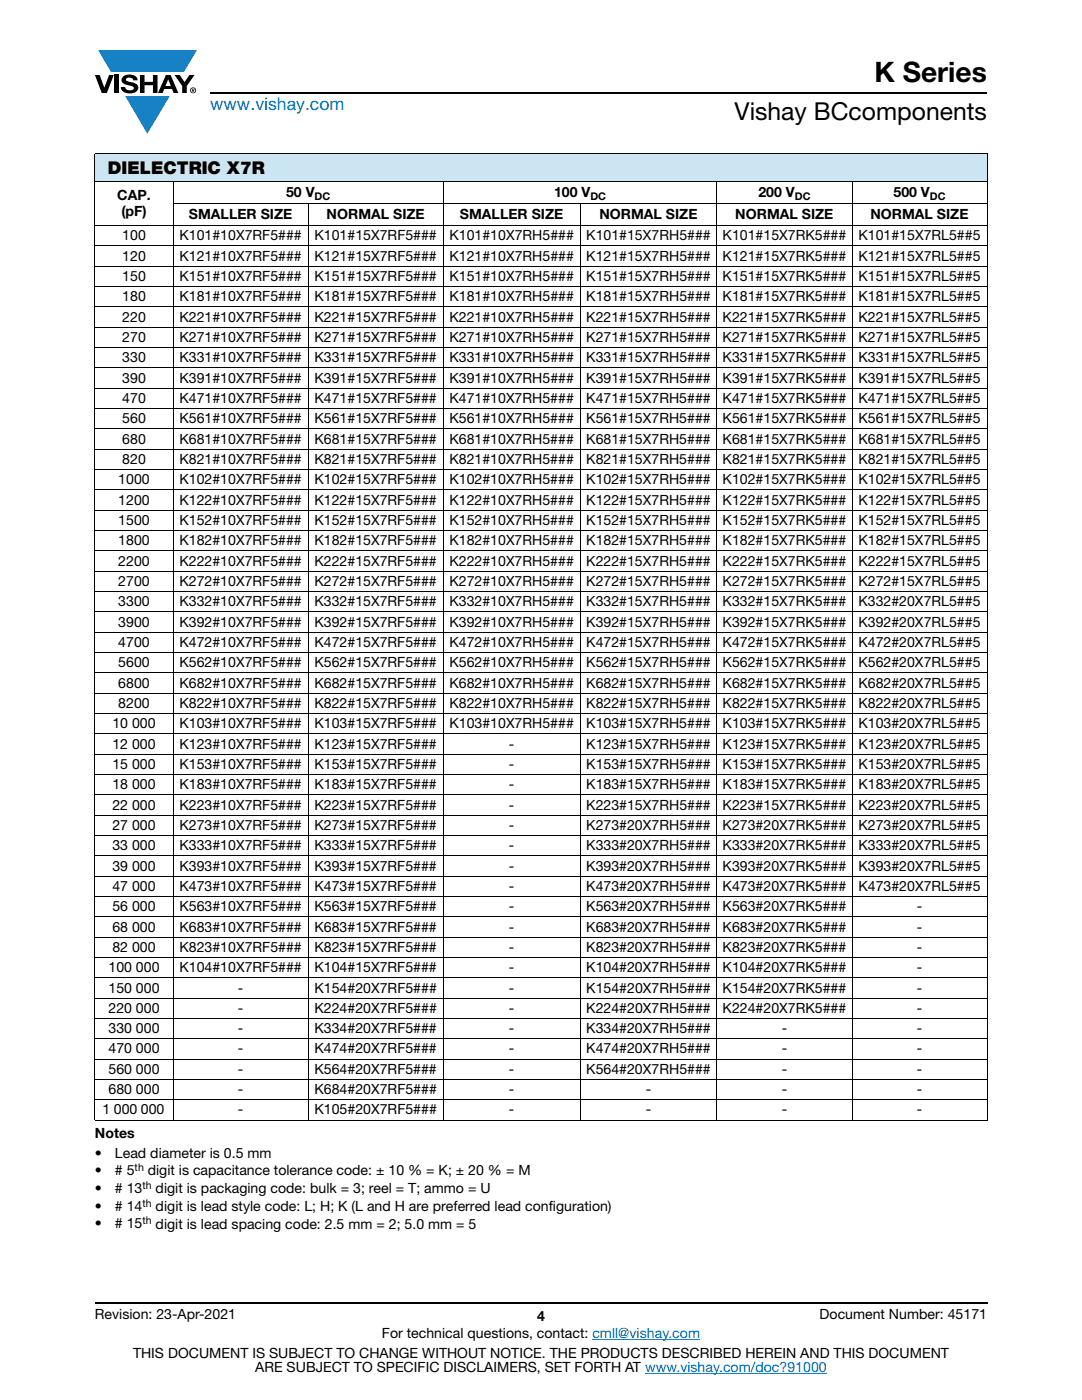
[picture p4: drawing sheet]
<svg xmlns="http://www.w3.org/2000/svg" width="216mm" height="279mm" viewBox="0 0 216 279" stroke-linecap="round" stroke-linejoin="round" font-family="sans-serif">
<defs><g id="words">
<text font-size="5.6" x="174.5" y="16.4">K Series</text>
<text font-size="4.9" x="146.6" y="24">Vishay BCcomponents</text>
<text font-size="3.5" fill="#007ec4" x="42" y="21.9">www.vishay.com</text>
<text font-size="3.5" x="21.5" y="34.8">DIELECTRIC X7R</text>
<g font-size="2.8">
<text x="23.4" y="39.9">CAP.</text>
<text x="57.1" y="39.3">50 V</text>
<text x="110.6" y="39.3">100 V</text>
<text x="151.3" y="39.3">200 V</text>
<text x="178.3" y="39.3">500 V</text>
<text x="24.2" y="43.1">(pF)</text>
<text x="24.4" y="48">100</text>
<text x="35.8" y="48">K101#10X7RF5###</text>
<text x="37.7" y="43.7">SMALLER SIZE</text>
<text x="62.8" y="48">K101#15X7RF5###</text>
<text x="65.2" y="43.7">NORMAL SIZE</text>
<text x="89.7" y="48">K101#10X7RH5###</text>
<text x="91.8" y="43.7">SMALLER SIZE</text>
<text x="117" y="48">K101#15X7RH5###</text>
<text x="119.6" y="43.7">NORMAL SIZE</text>
<text x="144.2" y="48">K101#15X7RK5###</text>
<text x="146.7" y="43.7">NORMAL SIZE</text>
<text x="171.3" y="48">K101#15X7RL5##5</text>
<text x="173.7" y="43.7">NORMAL SIZE</text>
<text x="24.4" y="52">120</text>
<text x="35.8" y="52">K121#10X7RF5###</text>
<text x="62.8" y="52">K121#15X7RF5###</text>
<text x="89.7" y="52">K121#10X7RH5###</text>
<text x="117" y="52">K121#15X7RH5###</text>
<text x="144.2" y="52">K121#15X7RK5###</text>
<text x="171.3" y="52">K121#15X7RL5##5</text>
<text x="24.4" y="56.1">150</text>
<text x="35.8" y="56.1">K151#10X7RF5###</text>
<text x="62.8" y="56.1">K151#15X7RF5###</text>
<text x="89.7" y="56.1">K151#10X7RH5###</text>
<text x="117" y="56.1">K151#15X7RH5###</text>
<text x="144.2" y="56.1">K151#15X7RK5###</text>
<text x="171.3" y="56.1">K151#15X7RL5##5</text>
<text x="24.4" y="60.1">180</text>
<text x="24.4" y="64.2">220</text>
<text x="35.8" y="60.1">K181#10X7RF5###</text>
<text x="35.8" y="64.2">K221#10X7RF5###</text>
<text x="62.8" y="60.1">K181#15X7RF5###</text>
<text x="62.8" y="64.2">K221#15X7RF5###</text>
<text x="89.7" y="60.1">K181#10X7RH5###</text>
<text x="89.7" y="64.2">K221#10X7RH5###</text>
<text x="117" y="60.1">K181#15X7RH5###</text>
<text x="117" y="64.2">K221#15X7RH5###</text>
<text x="144.2" y="60.1">K181#15X7RK5###</text>
<text x="144.2" y="64.2">K221#15X7RK5###</text>
<text x="171.3" y="60.1">K181#15X7RL5##5</text>
<text x="171.3" y="64.2">K221#15X7RL5##5</text>
<text x="24.4" y="68.2">270</text>
<text x="35.8" y="68.2">K271#10X7RF5###</text>
<text x="62.8" y="68.2">K271#15X7RF5###</text>
<text x="89.7" y="68.2">K271#10X7RH5###</text>
<text x="117" y="68.2">K271#15X7RH5###</text>
<text x="144.2" y="68.2">K271#15X7RK5###</text>
<text x="171.3" y="68.2">K271#15X7RL5##5</text>
<text x="24.4" y="72.3">330</text>
<text x="24.4" y="76.4">390</text>
<text x="35.8" y="72.3">K331#10X7RF5###</text>
<text x="35.8" y="76.4">K391#10X7RF5###</text>
<text x="62.8" y="72.3">K331#15X7RF5###</text>
<text x="62.8" y="76.4">K391#15X7RF5###</text>
<text x="89.7" y="72.3">K331#10X7RH5###</text>
<text x="89.7" y="76.4">K391#10X7RH5###</text>
<text x="117" y="72.3">K331#15X7RH5###</text>
<text x="117" y="76.4">K391#15X7RH5###</text>
<text x="144.2" y="72.3">K331#15X7RK5###</text>
<text x="144.2" y="76.4">K391#15X7RK5###</text>
<text x="171.3" y="72.3">K331#15X7RL5##5</text>
<text x="171.3" y="76.4">K391#15X7RL5##5</text>
<text x="24.4" y="80.4">470</text>
<text x="35.8" y="80.4">K471#10X7RF5###</text>
<text x="62.7" y="80.4">K471#15X7RF5###</text>
<text x="89.7" y="80.4">K471#10X7RH5###</text>
<text x="117" y="80.4">K471#15X7RH5###</text>
<text x="144.2" y="80.4">K471#15X7RK5###</text>
<text x="171.3" y="80.4">K471#15X7RL5##5</text>
<text x="24.4" y="84.5">560</text>
<text x="24.4" y="88.5">680</text>
<text x="35.8" y="84.5">K561#10X7RF5###</text>
<text x="35.8" y="88.5">K681#10X7RF5###</text>
<text x="62.7" y="84.5">K561#15X7RF5###</text>
<text x="62.7" y="88.5">K681#15X7RF5###</text>
<text x="89.7" y="84.5">K561#10X7RH5###</text>
<text x="89.7" y="88.5">K681#10X7RH5###</text>
<text x="117" y="84.5">K561#15X7RH5###</text>
<text x="117" y="88.5">K681#15X7RH5###</text>
<text x="144.2" y="84.5">K561#15X7RK5###</text>
<text x="144.2" y="88.5">K681#15X7RK5###</text>
<text x="171.3" y="84.5">K561#15X7RL5##5</text>
<text x="171.3" y="88.5">K681#15X7RL5##5</text>
<text x="24.4" y="92.6">820</text>
<text x="35.8" y="92.6">K821#10X7RF5###</text>
<text x="62.7" y="92.6">K821#15X7RF5###</text>
<text x="89.7" y="92.6">K821#10X7RH5###</text>
<text x="117" y="92.6">K821#15X7RH5###</text>
<text x="144.2" y="92.6">K821#15X7RK5###</text>
<text x="171.3" y="92.6">K821#15X7RL5##5</text>
<text x="23.6" y="96.6">1000</text>
<text x="23.6" y="100.7">1200</text>
<text x="35.8" y="96.6">K102#10X7RF5###</text>
<text x="35.8" y="100.7">K122#10X7RF5###</text>
<text x="62.7" y="96.6">K102#15X7RF5###</text>
<text x="62.7" y="100.7">K122#15X7RF5###</text>
<text x="89.7" y="96.6">K102#10X7RH5###</text>
<text x="89.7" y="100.7">K122#10X7RH5###</text>
<text x="117" y="96.6">K102#15X7RH5###</text>
<text x="117" y="100.7">K122#15X7RH5###</text>
<text x="144.2" y="96.6">K102#15X7RK5###</text>
<text x="144.2" y="100.7">K122#15X7RK5###</text>
<text x="171.3" y="96.6">K102#15X7RL5##5</text>
<text x="171.3" y="100.7">K122#15X7RL5##5</text>
<text x="23.6" y="104.8">1500</text>
<text x="35.8" y="104.8">K152#10X7RF5###</text>
<text x="62.7" y="104.8">K152#15X7RF5###</text>
<text x="89.7" y="104.8">K152#10X7RH5###</text>
<text x="117" y="104.8">K152#15X7RH5###</text>
<text x="144.2" y="104.8">K152#15X7RK5###</text>
<text x="171.3" y="104.8">K152#15X7RL5##5</text>
<text x="23.6" y="108.8">1800</text>
<text x="23.6" y="112.9">2200</text>
<text x="35.8" y="108.8">K182#10X7RF5###</text>
<text x="35.8" y="112.9">K222#10X7RF5###</text>
<text x="62.7" y="108.8">K182#15X7RF5###</text>
<text x="62.7" y="112.9">K222#15X7RF5###</text>
<text x="89.7" y="108.8">K182#10X7RH5###</text>
<text x="89.7" y="112.9">K222#10X7RH5###</text>
<text x="117" y="108.8">K182#15X7RH5###</text>
<text x="117" y="112.9">K222#15X7RH5###</text>
<text x="144.2" y="108.8">K182#15X7RK5###</text>
<text x="144.2" y="112.9">K222#15X7RK5###</text>
<text x="171.3" y="108.8">K182#15X7RL5##5</text>
<text x="171.3" y="112.9">K222#15X7RL5##5</text>
<text x="23.6" y="116.9">2700</text>
<text x="35.8" y="116.9">K272#10X7RF5###</text>
<text x="62.7" y="116.9">K272#15X7RF5###</text>
<text x="89.7" y="116.9">K272#10X7RH5###</text>
<text x="117" y="116.9">K272#15X7RH5###</text>
<text x="144.2" y="116.9">K272#15X7RK5###</text>
<text x="171.3" y="116.9">K272#15X7RL5##5</text>
<text x="23.6" y="121">3300</text>
<text x="23.6" y="125.1">3900</text>
<text x="35.8" y="121">K332#10X7RF5###</text>
<text x="35.8" y="125.1">K392#10X7RF5###</text>
<text x="62.7" y="121">K332#15X7RF5###</text>
<text x="62.7" y="125.1">K392#15X7RF5###</text>
<text x="89.7" y="121">K332#10X7RH5###</text>
<text x="89.7" y="125.1">K392#10X7RH5###</text>
<text x="117" y="121">K332#15X7RH5###</text>
<text x="117" y="125.1">K392#15X7RH5###</text>
<text x="144.2" y="121">K332#15X7RK5###</text>
<text x="144.2" y="125.1">K392#15X7RK5###</text>
<text x="171.3" y="121">K332#20X7RL5##5</text>
<text x="171.3" y="125.1">K392#20X7RL5##5</text>
<text x="23.6" y="129.1">4700</text>
<text x="35.8" y="129.1">K472#10X7RF5###</text>
<text x="62.7" y="129.1">K472#15X7RF5###</text>
<text x="89.7" y="129.1">K472#10X7RH5###</text>
<text x="117" y="129.1">K472#15X7RH5###</text>
<text x="144.2" y="129.1">K472#15X7RK5###</text>
<text x="171.3" y="129.1">K472#20X7RL5##5</text>
<text x="23.6" y="133.2">5600</text>
<text x="23.6" y="137.2">6800</text>
<text x="35.8" y="133.2">K562#10X7RF5###</text>
<text x="35.8" y="137.2">K682#10X7RF5###</text>
<text x="62.7" y="133.2">K562#15X7RF5###</text>
<text x="62.7" y="137.2">K682#15X7RF5###</text>
<text x="89.7" y="133.2">K562#10X7RH5###</text>
<text x="89.7" y="137.2">K682#10X7RH5###</text>
<text x="117" y="133.2">K562#15X7RH5###</text>
<text x="117" y="137.2">K682#15X7RH5###</text>
<text x="144.2" y="133.2">K562#15X7RK5###</text>
<text x="144.2" y="137.2">K682#15X7RK5###</text>
<text x="171.3" y="133.2">K562#20X7RL5##5</text>
<text x="171.3" y="137.2">K682#20X7RL5##5</text>
<text x="23.6" y="141.3">8200</text>
<text x="35.8" y="141.3">K822#10X7RF5###</text>
<text x="62.7" y="141.3">K822#15X7RF5###</text>
<text x="89.7" y="141.3">K822#10X7RH5###</text>
<text x="117" y="141.3">K822#15X7RH5###</text>
<text x="144.2" y="141.3">K822#15X7RK5###</text>
<text x="171.3" y="141.3">K822#20X7RL5##5</text>
<text x="22.4" y="145.3">10 000</text>
<text x="22.4" y="149.4">12 000</text>
<text x="35.8" y="145.3">K103#10X7RF5###</text>
<text x="35.8" y="149.4">K123#10X7RF5###</text>
<text x="62.7" y="145.3">K103#15X7RF5###</text>
<text x="62.7" y="149.4">K123#15X7RF5###</text>
<text x="89.7" y="145.3">K103#10X7RH5###</text>
<text x="101.6" y="149.4">-</text>
<text x="117" y="149.4">K123#15X7RH5###</text>
<text x="117" y="145.3">K103#15X7RH5###</text>
<text x="144.2" y="145.3">K103#15X7RK5###</text>
<text x="144.2" y="149.4">K123#15X7RK5###</text>
<text x="171.3" y="145.3">K103#20X7RL5##5</text>
<text x="171.3" y="149.4">K123#20X7RL5##5</text>
<text x="22.4" y="153.4">15 000</text>
<text x="35.8" y="153.4">K153#10X7RF5###</text>
<text x="62.7" y="153.4">K153#15X7RF5###</text>
<text x="101.6" y="153.4">-</text>
<text x="117" y="153.4">K153#15X7RH5###</text>
<text x="144.2" y="153.4">K153#15X7RK5###</text>
<text x="171.3" y="153.4">K153#20X7RL5##5</text>
<text x="22.4" y="157.5">18 000</text>
<text x="22.4" y="161.6">22 000</text>
<text x="35.8" y="157.5">K183#10X7RF5###</text>
<text x="35.8" y="161.6">K223#10X7RF5###</text>
<text x="62.7" y="157.5">K183#15X7RF5###</text>
<text x="62.7" y="161.6">K223#15X7RF5###</text>
<text x="101.6" y="157.5">-</text>
<text x="101.6" y="161.6">-</text>
<text x="117" y="157.5">K183#15X7RH5###</text>
<text x="117" y="161.6">K223#15X7RH5###</text>
<text x="144.2" y="157.5">K183#15X7RK5###</text>
<text x="144.2" y="161.6">K223#15X7RK5###</text>
<text x="171.3" y="157.5">K183#20X7RL5##5</text>
<text x="171.3" y="161.6">K223#20X7RL5##5</text>
<text x="22.4" y="165.6">27 000</text>
<text x="35.8" y="165.6">K273#10X7RF5###</text>
<text x="62.7" y="165.6">K273#15X7RF5###</text>
<text x="101.6" y="165.6">-</text>
<text x="117" y="165.6">K273#20X7RH5###</text>
<text x="144.2" y="165.6">K273#20X7RK5###</text>
<text x="171.3" y="165.6">K273#20X7RL5##5</text>
<text x="22.4" y="169.7">33 000</text>
<text x="22.4" y="173.7">39 000</text>
<text x="35.8" y="169.7">K333#10X7RF5###</text>
<text x="35.8" y="173.7">K393#10X7RF5###</text>
<text x="62.7" y="169.7">K333#15X7RF5###</text>
<text x="62.7" y="173.7">K393#15X7RF5###</text>
<text x="101.6" y="169.7">-</text>
<text x="101.6" y="173.7">-</text>
<text x="117" y="169.7">K333#20X7RH5###</text>
<text x="117" y="173.7">K393#20X7RH5###</text>
<text x="144.2" y="169.7">K333#20X7RK5###</text>
<text x="144.2" y="173.7">K393#20X7RK5###</text>
<text x="171.3" y="169.7">K333#20X7RL5##5</text>
<text x="171.3" y="173.7">K393#20X7RL5##5</text>
<text x="22.4" y="177.8">47 000</text>
<text x="35.8" y="177.8">K473#10X7RF5###</text>
<text x="62.7" y="177.8">K473#15X7RF5###</text>
<text x="101.6" y="177.8">-</text>
<text x="117" y="177.8">K473#20X7RH5###</text>
<text x="144.2" y="177.8">K473#20X7RK5###</text>
<text x="171.3" y="177.8">K473#20X7RL5##5</text>
<text x="22.4" y="181.8">56 000</text>
<text x="22.4" y="185.9">68 000</text>
<text x="35.8" y="181.8">K563#10X7RF5###</text>
<text x="35.8" y="185.9">K683#10X7RF5###</text>
<text x="62.7" y="181.8">K563#15X7RF5###</text>
<text x="62.7" y="185.9">K683#15X7RF5###</text>
<text x="101.6" y="181.8">-</text>
<text x="101.6" y="185.9">-</text>
<text x="117" y="181.8">K563#20X7RH5###</text>
<text x="117" y="185.9">K683#20X7RH5###</text>
<text x="144.2" y="181.8">K563#20X7RK5###</text>
<text x="144.2" y="185.9">K683#20X7RK5###</text>
<text x="182.9" y="181.8">-</text>
<text x="182.9" y="185.9">-</text>
<text x="22.4" y="189.9">82 000</text>
<text x="35.8" y="189.9">K823#10X7RF5###</text>
<text x="62.7" y="189.9">K823#15X7RF5###</text>
<text x="101.6" y="189.9">-</text>
<text x="117" y="189.9">K823#20X7RH5###</text>
<text x="144.2" y="189.9">K823#20X7RK5###</text>
<text x="182.9" y="189.9">-</text>
<text x="21.7" y="194">100 000</text>
<text x="35.8" y="194">K104#10X7RF5###</text>
<text x="62.7" y="194">K104#15X7RF5###</text>
<text x="101.6" y="194">-</text>
<text x="117" y="194">K104#20X7RH5###</text>
<text x="144.2" y="194">K104#20X7RK5###</text>
<text x="182.9" y="194">-</text>
<text x="21.7" y="198.1">150 000</text>
<text x="21.7" y="202.1">220 000</text>
<text x="47.5" y="198.1">-</text>
<text x="47.5" y="202.1">-</text>
<text x="62.8" y="198.1">K154#20X7RF5###</text>
<text x="62.8" y="202.1">K224#20X7RF5###</text>
<text x="101.6" y="198.1">-</text>
<text x="101.6" y="202.1">-</text>
<text x="117" y="198.1">K154#20X7RH5###</text>
<text x="117" y="202.1">K224#20X7RH5###</text>
<text x="144.2" y="198.1">K154#20X7RK5###</text>
<text x="144.2" y="202.1">K224#20X7RK5###</text>
<text x="182.9" y="198.1">-</text>
<text x="182.9" y="202.1">-</text>
<text x="21.7" y="206.2">330 000</text>
<text x="47.5" y="206.2">-</text>
<text x="62.8" y="206.2">K334#20X7RF5###</text>
<text x="101.6" y="206.2">-</text>
<text x="117" y="206.2">K334#20X7RH5###</text>
<text x="156" y="206.2">-</text>
<text x="182.9" y="206.2">-</text>
<text x="21.7" y="210.2">470 000</text>
<text x="21.7" y="214.3">560 000</text>
<text x="47.5" y="210.2">-</text>
<text x="47.5" y="214.3">-</text>
<text x="62.8" y="210.2">K474#20X7RF5###</text>
<text x="62.8" y="214.3">K564#20X7RF5###</text>
<text x="101.6" y="210.2">-</text>
<text x="101.6" y="214.3">-</text>
<text x="117" y="210.2">K474#20X7RH5###</text>
<text x="117" y="214.3">K564#20X7RH5###</text>
<text x="156" y="210.2">-</text>
<text x="156" y="214.3">-</text>
<text x="182.9" y="210.2">-</text>
<text x="182.9" y="214.3">-</text>
<text x="21.7" y="218.4">680 000</text>
<text x="47.5" y="218.4">-</text>
<text x="62.8" y="218.4">K684#20X7RF5###</text>
<text x="101.6" y="218.4">-</text>
<text x="128.9" y="218.4">-</text>
<text x="156" y="218.4">-</text>
<text x="182.9" y="218.4">-</text>
<text x="18.9" y="227.2">Notes</text>
<text x="20.5" y="222.4">1 000 000</text>
<text x="47.5" y="222.4">-</text>
<text x="62.8" y="222.4">K105#20X7RF5###</text>
<text x="101.6" y="222.4">-</text>
<text x="128.9" y="222.4">-</text>
<text x="156" y="222.4">-</text>
<text x="182.9" y="222.4">-</text>
<text x="18.9" y="231.1">•</text>
<text x="22.9" y="231.1">Lead diameter is 0.5 mm</text>
<text x="18.9" y="234.6">•</text>
<text x="18.9" y="238.1">•</text>
<text x="22.9" y="234.6"># 5</text>
<text x="22.9" y="238.1"># 13</text>
<text x="29.5" y="234.6">digit is capacitance tolerance code: ± 10 % = K; ± 20 % = M</text>
<text x="31.1" y="238.1">digit is packaging code: bulk = 3; reel = T; ammo = U</text>
<text x="18.9" y="245.2">•</text>
<text x="18.9" y="241.6">•</text>
<text x="22.9" y="245.2"># 15</text>
<text x="22.9" y="241.6"># 14</text>
<text x="31.1" y="241.6">digit is lead style code: L; H; K (L and H are preferred lead configuration)</text>
<text x="31.1" y="245.2">digit is lead spacing code: 2.5 mm = 2; 5.0 mm = 5</text>
<text x="18.9" y="263.3">Revision: 23-Apr-2021</text>
<text x="107.2" y="263.6">4</text>
<text x="163.6" y="263.3">Document Number: 45171</text>
<text x="76.2" y="267.1">For technical questions, contact: cmll@vishay.com</text>
<text x="26.5" y="271">THIS DOCUMENT IS SUBJECT TO CHANGE WITHOUT NOTICE. THE PRODUCTS DESCRIBED HEREIN AND THIS DOCUMENT</text>
<text x="50.9" y="273.8">ARE SUBJECT TO SPECIFIC DISCLAIMERS, SET FORTH AT www.vishay.com/doc?91000</text>
</g>
<g font-size="2.1">
<text x="62.8" y="39.8">DC</text>
<text x="117.8" y="39.8">DC</text>
<text x="158.6" y="39.8">DC</text>
<text x="185.5" y="39.8">DC</text>
<text x="26.9" y="233.7">th</text>
<text x="28.4" y="237.3">th</text>
<text x="28.4" y="240.8">th</text>
<text x="28.4" y="244.3">th</text>
</g>
</g></defs>
<g fill="#147fc3">
<path d="M19.6 10h19.7l-2.6 4.3h-1.1h-13.5z"/>
<path d="M25 19.2h8.9l-4.5 7.5z"/>
</g>
<g fill="#000">
<path d="M18.9 15h1l.9 2.5 1-2.5h.9l-1.4 3.6h-1zM22.9 15h.9v3.6h-.9zM24.6 15.3a2.1 2.1 0 0 1 2.8 .3l.1 .4h-.9a.79 .79 0 0 0-.7-.5 .79 .79 0 0 0-.8 .4l.3 .3 1 .2a1.08 1.08 0 0 1 1.2 1 1.08 1.08 0 0 1-1.1 1.2 1.73 1.73 0 0 1-2.4-1.2h.9a.96 .96 0 0 0 .8 .6 .96 .96 0 0 0 .9-.4 1.31 1.31 0 0 0-1.2-.6 1.03 1.03 0 0 1-1.1-.6 1.03 1.03 0 0 1 .2-1.1zM27.9 15h.9v1.3h1.7v-1.3h.9v3.6h-.9v-1.6h-1.7v1.6h-.9zM34.8 15h1.1l.9 1.4 1-1.4h1l-1.5 2.2v1.4h-.9v-1.4z"/>
<path d="M33.6 15.9l.5 1.3h-1.1zM33.1 15l-1.6 3.6h1l.3-.8h1.5l.3 .8h1l-1.6-3.6z"/>
<path d="M38.4 17.8h.2v.2h-.2zM38.3 17.7v.7h.1v-.3l.4 .3-.2-.3 .2-.2-.1-.2z"/>
<path d="M38.1 18a.46 .46 0 0 1 .9 0 .46 .46 0 0 1-.9 0zM37.9 18a.6 .6 0 0 0 1.2 0 .6 .6 0 0 0-1.2 0z"/>
</g>
<path d="M42 18.6h155M18.9 260h178.1" fill="none" stroke="#000" stroke-width=".36"/>
<path d="M118.2 267.3h21.5M128.7 274h36.3" fill="none" stroke="#007ec4" stroke-width=".2"/>
<path d="M18.9 30.7h178.1v5.5h-178.1z" fill="#cce5f3"/>
<g fill="none" stroke="#000" stroke-width=".2">
<path d="M18.9 30.7h178.1M18.9 36.2h178.1M18.9 30.8v192.6M34.5 36.1v187.5M88.5 36.1v187.5M143.1 36.1v187.5M170 36.1v187.5M197 30.8v192.6M18.9 45h178.1M18.9 49.1h178.1M18.9 53.1h178.1M18.9 57.2h178.1"/>
<path d="M34.5 40.6h162.5M61.5 40.5v183.1M115.8 40.5v183.1M18.9 61.3h178.1M18.9 65.3h178.1M18.9 69.4h178.1M18.9 73.4h178.1M18.9 77.5h178.1M18.9 81.5h178.1M18.9 85.6h178.1M18.9 89.6h178.1M18.9 93.7h178.1"/>
<path d="M18.9 97.8h178.1M18.9 101.8h178.1M18.9 105.9h178.1M18.9 109.9h178.1M18.9 114h178.1M18.9 118h178.1M18.9 122.1h178.1M18.9 126.2h178.1M18.9 130.2h178.1M18.9 134.3h178.1M18.9 138.3h178.1M18.9 142.4h178.1"/>
<path d="M18.9 146.5h178.1M18.9 150.5h178.1M18.9 154.6h178.1M18.9 158.6h178.1M18.9 162.7h178.1M18.9 166.7h178.1M18.9 170.8h178.1M18.9 174.9h178.1M18.9 178.9h178.1M18.9 183h178.1M18.9 187h178.1M18.9 191.1h178.1"/>
<path d="M18.9 195.1h178.1M18.9 199.2h178.1M18.9 203.2h178.1M18.9 207.3h178.1M18.9 211.4h178.1M18.9 215.4h178.1M18.9 219.5h178.1M18.9 223.5h178.1"/>
</g>
<use href="#words"/>
</svg>
